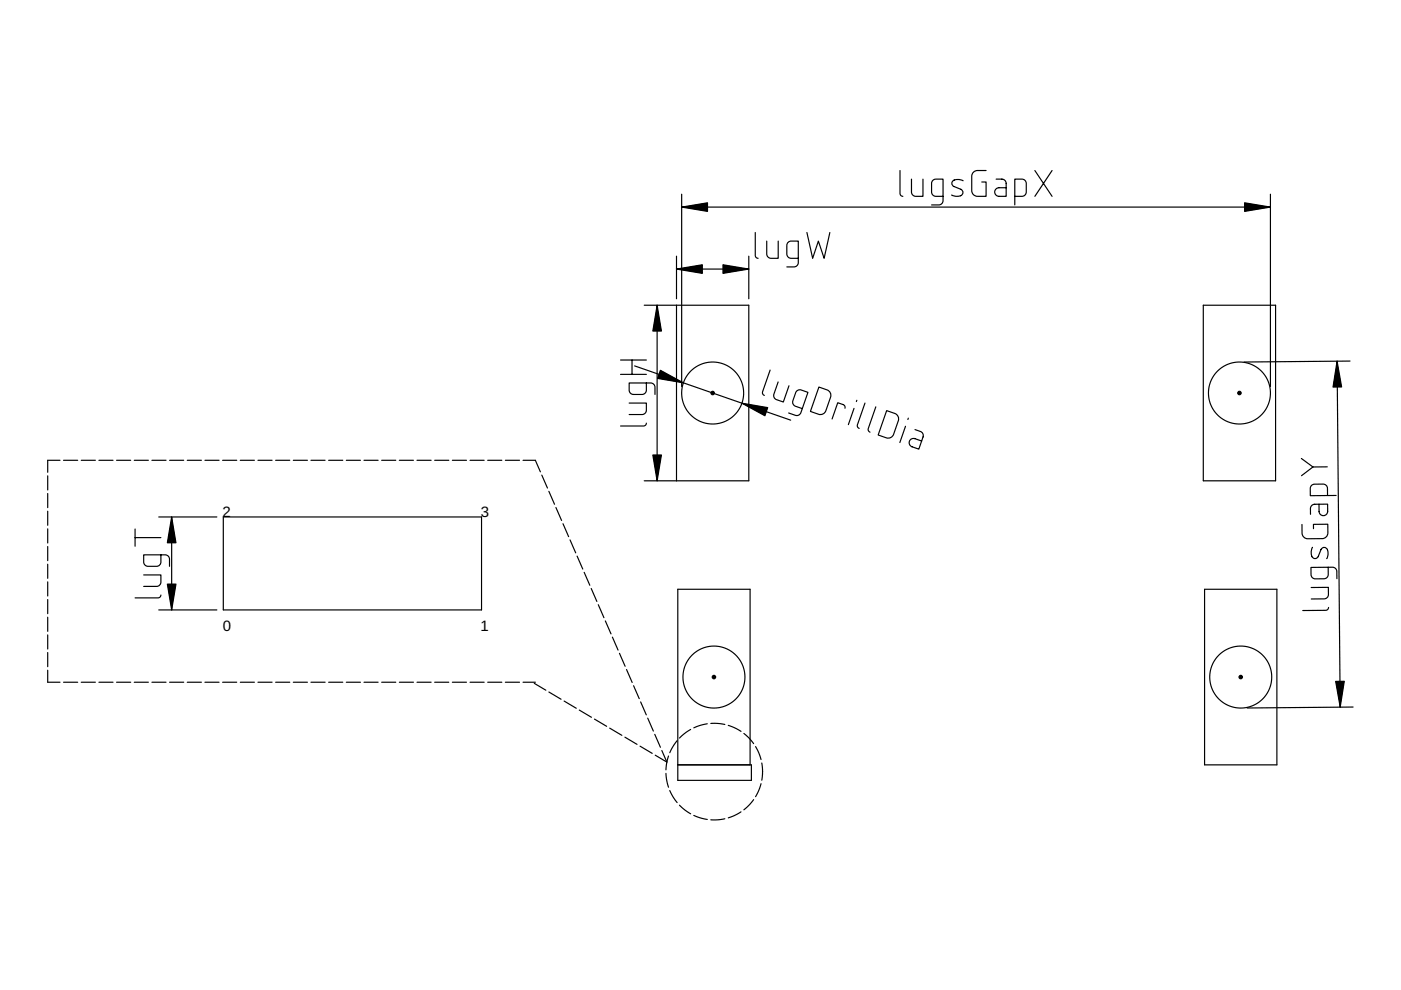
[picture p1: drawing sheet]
<svg xmlns="http://www.w3.org/2000/svg" width="297mm" height="210mm" viewBox="0 0 297 210" stroke-linecap="round" stroke-linejoin="round" font-family="sans-serif">
<defs><g id="words">
<g font-size="3.2">
<text x="47.2" y="109.6">2</text>
<text x="102" y="109.6">3</text>
<text x="47.2" y="133.7">0</text>
<text x="101.9" y="133.7">1</text>
</g>
</g></defs>
<g fill="none" stroke="#000" stroke-width=".25">
<path d="M190.8 36.2v4.8a.61 .61 0 0 0 .6 .6M193.3 38v2.7a.91 .91 0 0 0 .9 .9h1.5v-3.6M204.2 38.3l-.8-.2-1.1 .1a.73 .73 0 0 0-.5 .6 .73 .73 0 0 0 .5 .7l1.4 .6a.79 .79 0 0 1 .4 1 .79 .79 0 0 1-.9 .5l-1.4-.2M209.1 36.2h-1.9a1.22 1.22 0 0 0-1.2 1.2v3a1.22 1.22 0 0 0 1.2 1.2h1.9v-3h-.9M211.2 38h1.2a.91 .91 0 0 1 .9 .9v2.7h-1.5a.91 .91 0 0 1-.9-.9 .91 .91 0 0 1 .9-.9h1.5M219.4 36.2l3.7 5.4M223.1 36.2l-3.7 5.4M143.4 54.3v9M143.4 57h15.4M144.5 43.9h124.9M144.5 41.2v40.8M158.8 54.3v9"/>
<path d="M160.1 49.3v4.9a.61 .61 0 0 0 .6 .6M162.6 51.1v2.8a.91 .91 0 0 0 .9 .9h1.5v-3.7M169.3 54.8h-1.6a.91 .91 0 0 1-.9-.9v-1.9a.91 .91 0 0 1 .9-.9h1.6v4.6a.91 .91 0 0 1-1 .9h-1.5M171.1 49.3l1.2 5.5 1.2-3.7 1.2 3.7 1.2-5.5M199.9 41.6h-1.5a.91 .91 0 0 1-.9-.9v-1.8a.91 .91 0 0 1 .9-.9h1.5v4.5a.91 .91 0 0 1-.9 1h-1.5M215.2 41.6h1.5a.91 .91 0 0 0 .9-.9v-1.8a.91 .91 0 0 0-.9-.9h-1.5v5.5M269.4 41.2v40.8M131.6 79.4h5.4M131.6 76.3h5.4M134 76.3v3.1M134.5 77.6l33.1 11.5M136.6 64.7h22.2v37.2h-22.2"/>
<path d="M139.3 64.7v37.2M143.4 64.7v37.2M163.3 78.5l-1.6 4.6a.61 .61 0 0 0 .4 .7M255.1 64.7h15.4v37.2h-15.4zM283.5 76.6l.6 73.3M286.2 76.6l-22.4 .2M12.7 97.6h-2.6v2.5M13.5 97.6h3M17.2 97.6h3M21 97.6h3M24.7 97.6h3M28.5 97.6h3"/>
<path d="M32.2 97.6h3M36 97.6h3M39.7 97.6h3M43.4 97.6h3M47.2 97.6h3M50.9 97.6h3M54.7 97.6h3M58.4 97.6h3M62.2 97.6h3M65.9 97.6h3M69.7 97.6h3M73.4 97.6h3"/>
<path d="M77.2 97.6h3M80.9 97.6h3M84.7 97.6h3M88.4 97.6h3M92.2 97.6h3M95.9 97.6h3M99.7 97.6h3M103.4 97.6h3M107.1 97.6h3M110.9 97.6h2.6l1.1 2.4M133.4 85.5h3.6v1.5a.91 .91 0 0 1-.9 .9h-2.7M137 89.7a.61 .61 0 0 1-.6 .6h-4.8"/>
<path d="M137 81.2v1.5a.91 .91 0 0 1-.9 .9h-1.8a.91 .91 0 0 1-.9-.9v-1.5h4.6a.91 .91 0 0 1 .9 .9v1.5M165 81l-.9 2.6a.91 .91 0 0 0 .5 1.1l1.5 .5 1.2-3.4M170.1 86.6l-1.4-.5a.91 .91 0 0 1-.6-1.1l.6-1.7a.91 .91 0 0 1 1.2-.6l1.4 .5-1.5 4.3a.91 .91 0 0 1-1.2 .6l-1.4-.5M173.6 82.1l1.7 .6a1.22 1.22 0 0 1 .8 1.5l-1 2.9a1.22 1.22 0 0 1-1.6 .7l-1.7-.6zM179.1 86.6a.61 .61 0 0 0-.3-.8l-1.2-.4-1.2 3.4M181.1 86.6l-1.2 3.4M181.7 84.9l-.1 .2M183.4 85.5l-1.6 4.6a.61 .61 0 0 0 .4 .7M185.7 86.3l-1.6 4.6a.61 .61 0 0 0 .4 .7M188 87.1l1.7 .6a1.22 1.22 0 0 1 .8 1.5l-1 2.9a1.22 1.22 0 0 1-1.6 .7l-1.7-.6zM192 90.4l-1.2 3.4M192.6 88.7l-.1 .2"/>
<path d="M194 91.1l1.1 .4a.91 .91 0 0 1 .6 1.1l-.9 2.6-1.4-.5a.91 .91 0 0 1-.6-1.1 .91 .91 0 0 1 1.2-.6l1.4 .5M275.9 97.2l2.5 1.8M281.4 99h-3l-2.4 1.9M10.1 100.9v3M10.1 104.6v3M10.1 108.4v3M10.1 112.1v3M10.1 115.9v3M10.1 119.6v3M28.6 112.2v3.6M28.6 114h5.5M33.7 109.6h12.3"/>
<path d="M34.1 117.6v1.6a.91 .91 0 0 1-.9 .9h-1.8a.91 .91 0 0 1-.9-.9v-1.6h4.5a.91 .91 0 0 1 .9 1v1.5M36.4 109.6v19.7M47.3 109.6h54.8v19.7h-54.8zM114.9 100.7l1.2 2.8M116.4 104.2l1.2 2.7M117.9 107.6l1.2 2.8M119.4 111l1.2 2.8M120.9 114.5l1.2 2.7M122.4 117.9l1.2 2.8M276 111.2l.1 1.8a1.22 1.22 0 0 0 1.2 1.2h3a1.22 1.22 0 0 0 1.2-1.2v-1.9l-3 .1v.9M278.3 116l-.3 .9 .1 1a.73 .73 0 0 0 .7 .5 .73 .73 0 0 0 .7-.4l.6-1.5a.79 .79 0 0 1 1-.4 .79 .79 0 0 1 .5 1l-.3 1.4M279.7 106.9v1.5a.91 .91 0 0 0 .9 .9 .91 .91 0 0 0 .9-.9v-1.5h-2.8a.91 .91 0 0 0-.9 .9v1.3"/>
<path d="M283.3 105l-5.5 .1v-1.5a.91 .91 0 0 1 .9-.9l1.8-.1a.91 .91 0 0 1 .9 .9l.1 1.6M10.1 123.4v3M10.1 127.1v3M10.1 130.9v3M10.1 134.6v3M10.1 138.4v3M30.5 121.9h3.6v1.5a.91 .91 0 0 1-.9 .9h-2.7M33.7 129.3h12.3M34.1 126.2a.61 .61 0 0 1-.6 .6h-4.9M123.9 121.3l1.2 2.8M125.4 124.8l1.1 2.7M126.8 128.2l1.2 2.8"/>
<path d="M128.3 131.6l1.2 2.8M129.8 135.1l1.2 2.7M131.3 138.5l1.2 2.8M255.4 124.9h15.3v37.3h-15.3zM278 124.6l3.6-.1 .1 1.6a.91 .91 0 0 1-1 .9h-2.7M281.6 120.3v1.5a.91 .91 0 0 1-.9 .9h-1.8a.91 .91 0 0 1-.9-.9v-1.5h4.5a.91 .91 0 0 1 .9 .9v1.5M281.7 128.8a.61 .61 0 0 1-.6 .6h-4.9M10.1 142.1v2.5h2.6M13.5 144.6h3M17.2 144.6h3M21 144.6h3M24.7 144.6h3"/>
<path d="M28.5 144.6h3M32.2 144.6h3M36 144.6h3M39.7 144.6h3M43.4 144.6h3M47.2 144.6h3M50.9 144.6h3M54.7 144.6h3M58.4 144.6h3M62.2 144.6h3M65.9 144.6h3M69.7 144.6h3"/>
<path d="M73.4 144.6h3M77.2 144.6h3M80.9 144.6h3M84.7 144.6h3M88.4 144.6h3M92.2 144.6h3M95.9 144.6h3M99.7 144.6h3M103.4 144.6h3M107.1 144.6h3M110.9 144.6h2.6M113.3 144.9l2.4 1.4"/>
<path d="M116.4 146.7l2.6 1.6M119.6 148.6l2.6 1.6M122.8 150.6l2.6 1.5M126 152.5l2.6 1.5M129.3 154.4l2.5 1.5M132.5 156.3l2.6 1.5M132.8 142l1.2 2.7M134.3 145.4l1.2 2.7M135.7 158.2l2.6 1.5M135.8 148.8l1.2 2.8M137.3 152.3l1.2 2.7M138.8 155.7l1.2 2.7"/>
<path d="M140.3 159.1l1.1 2.5-2.5-1.5M143.6 157l-.9 1.2-.7 1.4M146.4 154.7l-1.2 .8-1.1 1M150 153.5l-1.5 .3-1.4 .5M150.7 153.4h1.5l1.5 .2M154.4 153.8l1.4 .5 1.3 .8M157.7 155.5l1.1 1 1 1.2M160.2 158.3l.7 1.3 .5 1.4M286.9 149.9l-22.5 .2M141.2 164l.2 1.4 .3 1.5M141.7 160.3l-.3 1.4-.2 1.5M142 167.6l.7 1.3 .9 1.3"/>
<path d="M143.7 162.2h15.6v3.3h-15.6v-40.6h15.3v37.3M144.1 170.7l1.1 1 1.2 .8M147.1 172.9l1.4 .5 1.5 .3M153.7 173.6l-1.5 .2h-1.5M157.1 172.1l-1.3 .8-1.4 .5M159.8 169.5l-1 1.2-1.1 1M161.4 166.2l-.5 1.4-.7 1.3M161.5 161.8l.2 1.8-.2 1.8"/>
<circle cx="151.1" cy="83.3" r="6.6"/>
<circle cx="262.8" cy="83.3" r="6.6"/>
<circle cx="151.4" cy="143.6" r="6.6"/>
<circle cx="263.1" cy="143.6" r="6.6"/>
</g>
<path d="M143.4 57l5.5-.9v1.9zM144.5 43.9l5.5-.9v1.8zM153.3 56.1l5.5 .9-5.5 1zM263.9 43l5.5 .9-5.5 .9zM139.3 64.7l.9 5.5h-1.8zM283.5 76.6l.9 5.4-1.8 .1zM140 78.5l4.9 2.7-5.5-1zM157.3 85.5l5.5 .9-.6 1.7zM36.4 109.6l.9 5.5h-1.8zM138.4 96.5h1.8l-.9 5.4zM35.5 123.8h1.8l-.9 5.5zM283.2 144.5h1.8l-.9 5.4z" fill="#000"/>
<g fill="#000" stroke="#000" stroke-width=".25">
<path d="M143.4 57l5.5-.9v1.9zM144.5 43.9l5.5-.9v1.8zM153.3 56.1l5.5 .9-5.5 1zM263.9 43l5.5 .9-5.5 .9zM139.3 64.7l.9 5.5h-1.8zM283.5 76.6l.9 5.4-1.8 .1zM140 78.5l4.9 2.7-5.5-1zM157.3 85.5l5.5 .9-.6 1.7zM36.4 109.6l.9 5.5h-1.8zM138.4 96.5h1.8l-.9 5.4zM35.5 123.8h1.8l-.9 5.5zM283.2 144.5h1.8l-.9 5.4z"/>
<circle cx="151.1" cy="83.3" r=".36"/>
<circle cx="262.8" cy="83.3" r=".36"/>
<circle cx="151.4" cy="143.6" r=".36"/>
<circle cx="263.1" cy="143.6" r=".36"/>
</g>
<use href="#words"/>
</svg>
